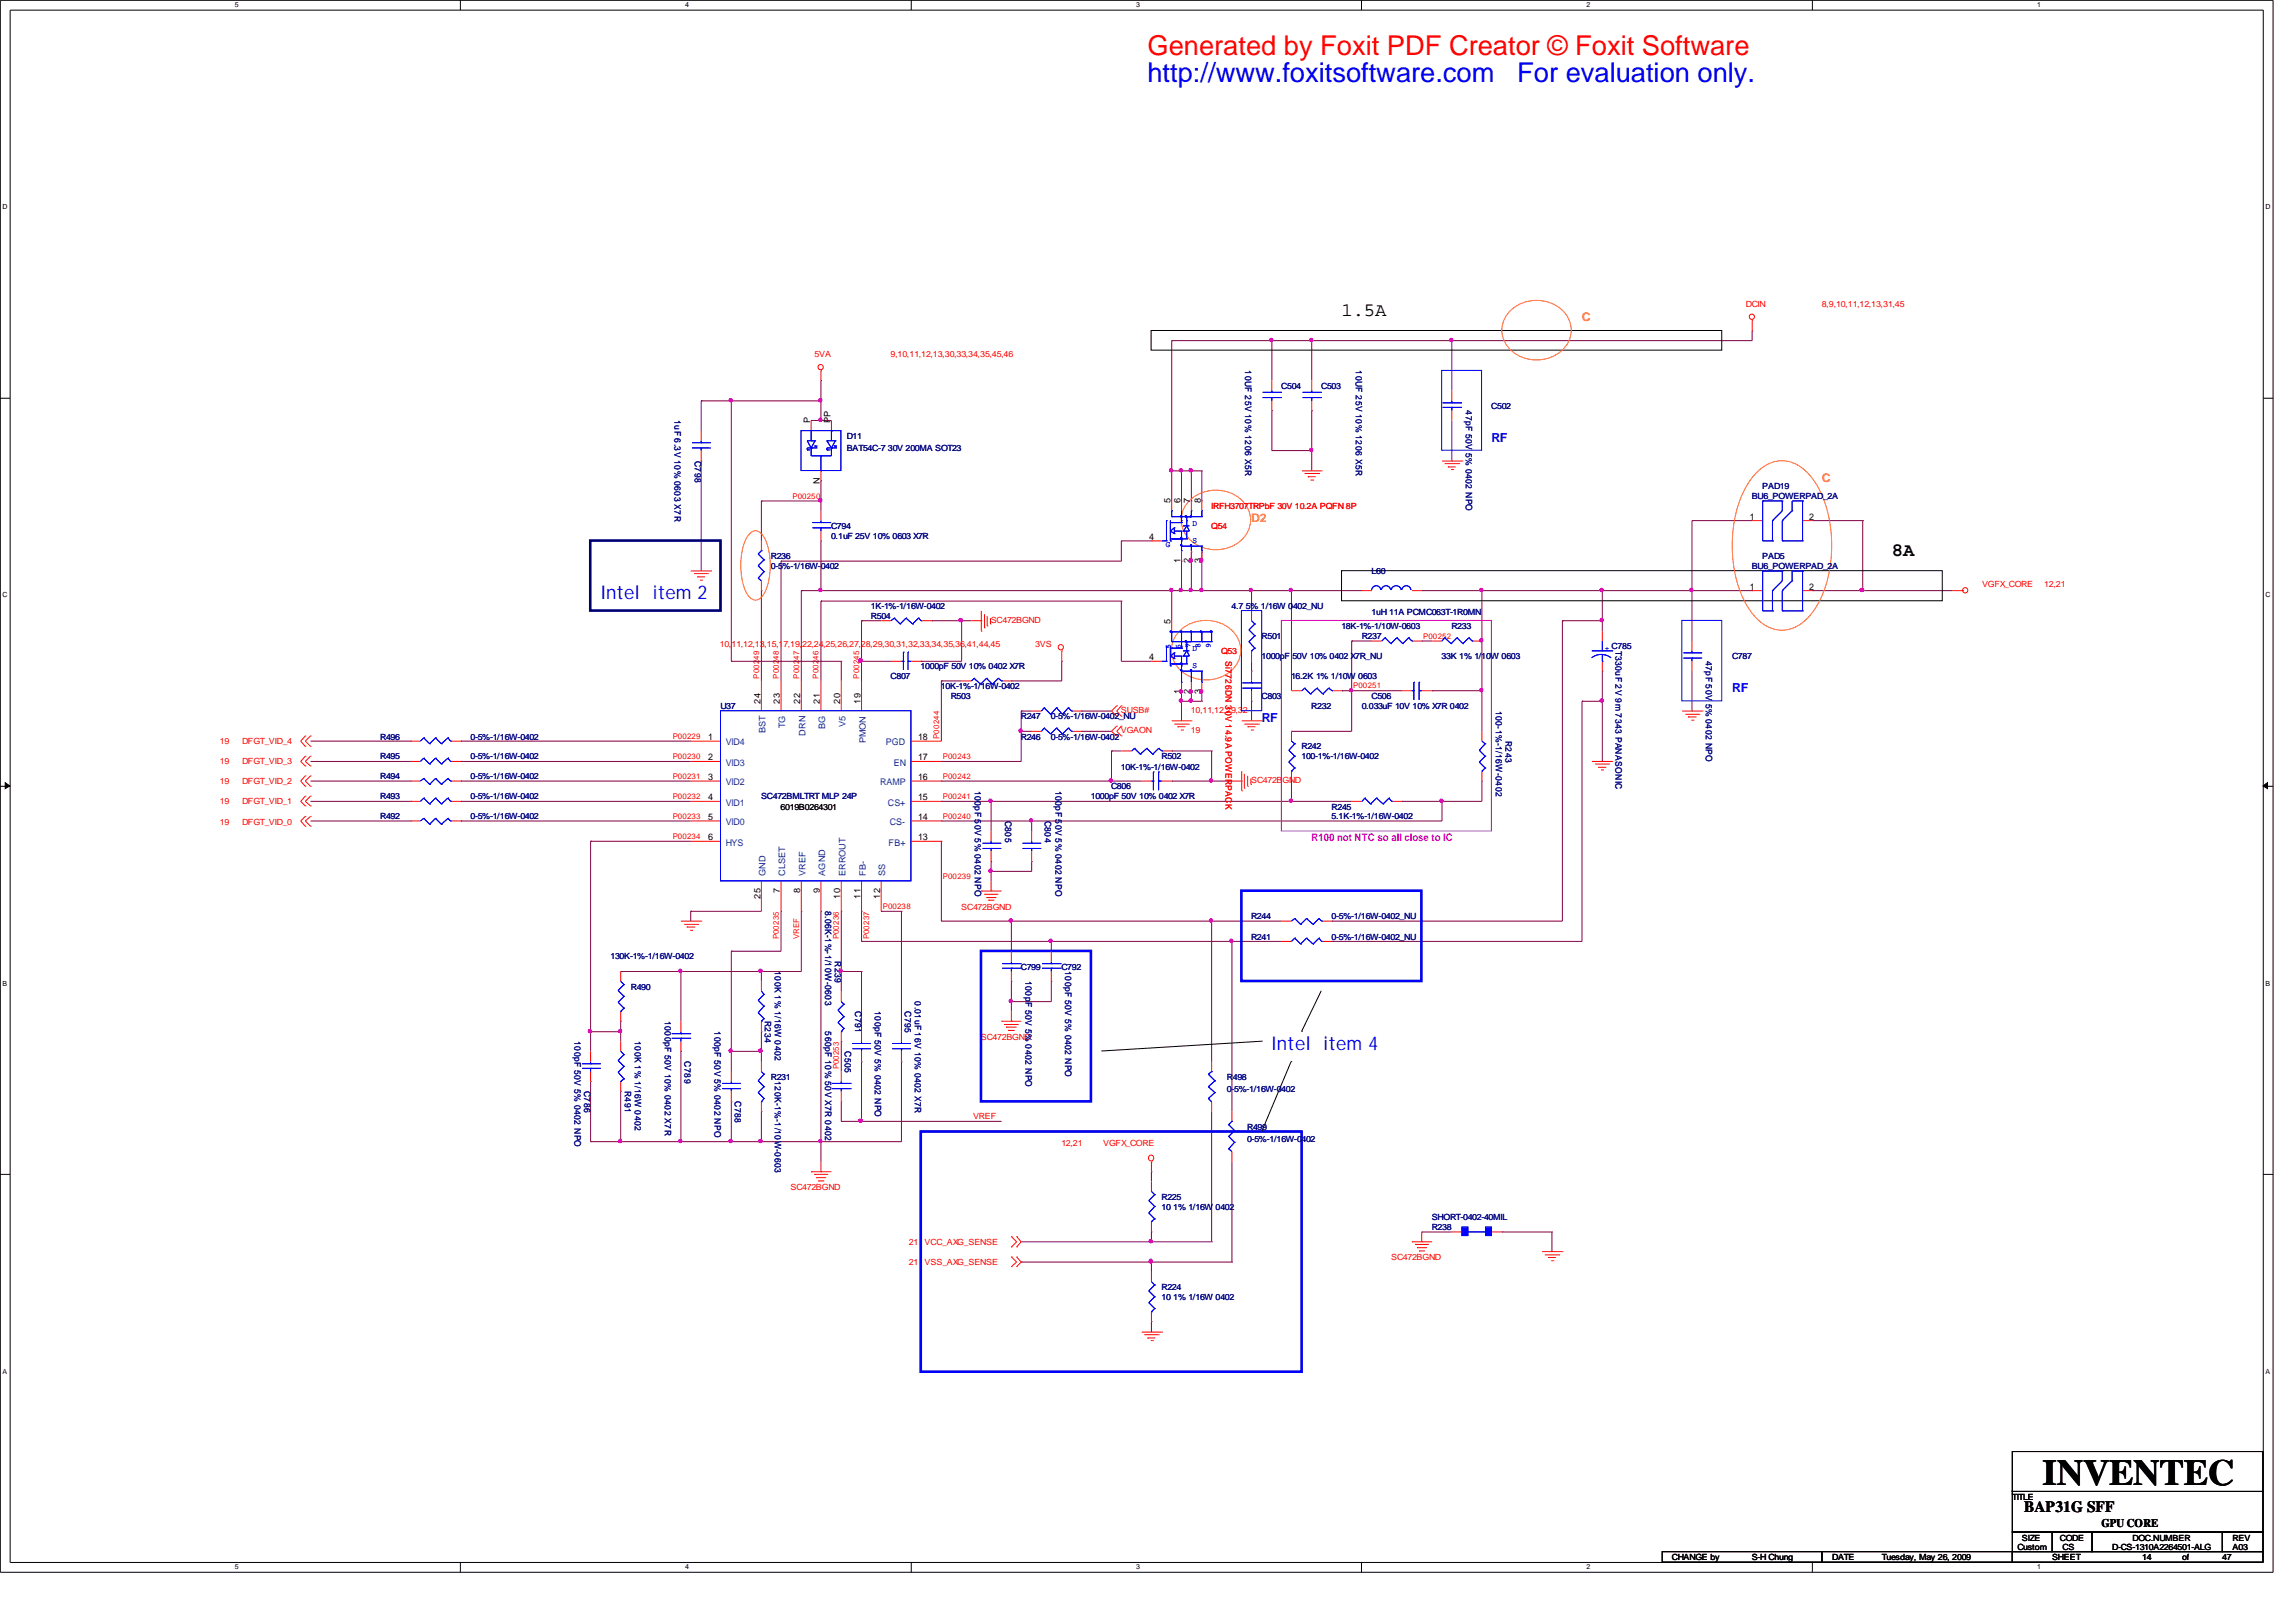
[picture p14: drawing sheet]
<svg xmlns="http://www.w3.org/2000/svg" width="297mm" height="210mm" viewBox="0 0 297 210" stroke-linecap="round" stroke-linejoin="round" font-family="sans-serif">
<defs><g id="words">
<text font-size="4.7" x="264.2" y="192.1">INVENTEC</text>
<text font-size="3.5" fill="#f00" x="148.5" y="7.1">Generated by Foxit PDF Creator © Foxit Software</text>
<g font-size="3.5" fill="#00f">
<text x="148.5" y="10.6">http://www.foxitsoftware.com</text>
<text x="196.3" y="10.6">For evaluation only.</text>
</g>
<g font-size="2.5">
<text x="173.6" y="40.9">1.5A</text>
<text x="244.8" y="72">8A</text>
</g>
<g font-size="2.5" fill="#00f">
<text x="77.7" y="77.6">Intel item 2</text>
<text x="164.5" y="135.9">Intel item 4</text>
</g>
<text font-size="2" x="261.9" y="195.6">BAP31G SFF</text>
<g font-size="1.6" fill="#00f">
<text x="193" y="57.2">RF</text>
<text x="224.1" y="89.6">RF</text>
<text x="163.2" y="93.5">RF</text>
</g>
<g font-size="1.5" fill="#ff8000">
<text x="204.6" y="41.6">C</text>
<text x="235.7" y="62.3">C</text>
<text x="161.9" y="67.5">D2</text>
</g>
<text font-size="1.5" x="271.9" y="197.6">GPU CORE</text>
<text font-size="1.4" fill="#f0f" x="169.7" y="108.8">R100 not NTC so all close to IC</text>
<g font-size="1.2" fill="#000080">
<text x="161.1" y="47.9" transform="rotate(90 161.1 47.9)">10UF 25V 10% 1206 X5R</text>
<text x="175.4" y="47.9" transform="rotate(90 175.4 47.9)">10UF 25V 10% 1206 X5R</text>
<text x="189.6" y="53.1" transform="rotate(90 189.6 53.1)">47pF 50V 5% 0402 NPO</text>
<text x="87.3" y="54.4" transform="rotate(90 87.3 54.4)">1uF 6.3V 10% 0603 X7R</text>
<text x="89.9" y="59.6" transform="rotate(90 89.9 59.6)">C798</text>
<text x="209" y="84.2" transform="rotate(90 209 84.2)">T330uF 2V 9m 7343 PANASONIC</text>
<text x="220.7" y="85.5" transform="rotate(90 220.7 85.5)">47pF 50V 5% 0402 NPO</text>
<text x="193.5" y="91.9" transform="rotate(90 193.5 91.9)">100-1%-1/16W-0402</text>
<text x="194.8" y="95.8" transform="rotate(90 194.8 95.8)">R243</text>
<text x="126.1" y="102.3" transform="rotate(90 126.1 102.3)">100pF 50V 5% 0402 NPO</text>
<text x="130" y="106.2" transform="rotate(90 130 106.2)">C805</text>
<text x="135.2" y="106.2" transform="rotate(90 135.2 106.2)">C804</text>
<text x="136.6" y="102.3" transform="rotate(90 136.6 102.3)">100pF 50V 5% 0402 NPO</text>
<text x="106.8" y="117.9" transform="rotate(90 106.8 117.9)">8.06K-1%-1/10W-0603</text>
<text x="100.2" y="125.6" transform="rotate(90 100.2 125.6)">100K 1% 1/16W 0402</text>
<text x="108" y="124.4" transform="rotate(90 108 124.4)">R239</text>
<text x="137.8" y="125.6" transform="rotate(90 137.8 125.6)">100pF 50V 5% 0402 NPO</text>
<text x="110.6" y="130.8" transform="rotate(90 110.6 130.8)">C791</text>
<text x="113.2" y="130.8" transform="rotate(90 113.2 130.8)">100pF 50V 5% 0402 NPO</text>
<text x="117.1" y="130.8" transform="rotate(90 117.1 130.8)">C795</text>
<text x="118.4" y="129.5" transform="rotate(90 118.4 129.5)">0.01uF 16V 10% 0402 X7R</text>
<text x="132.7" y="126.9" transform="rotate(90 132.7 126.9)">100pF 50V 5% 0402 NPO</text>
<text x="74.3" y="134.7" transform="rotate(90 74.3 134.7)">100pF 50V 5% 0402 NPO</text>
<text x="82.1" y="134.7" transform="rotate(90 82.1 134.7)">100K 1% 1/16W 0402</text>
<text x="86" y="132.1" transform="rotate(90 86 132.1)">1000pF 50V 10% 0402 X7R</text>
<text x="88.6" y="137.3" transform="rotate(90 88.6 137.3)">C789</text>
<text x="92.4" y="133.4" transform="rotate(90 92.4 133.4)">100pF 50V 5% 0402 NPO</text>
<text x="99" y="132.1" transform="rotate(90 99 132.1)">R234</text>
<text x="106.8" y="133.4" transform="rotate(90 106.8 133.4)">560pF 10% 50V X7R 0402</text>
<text x="109.3" y="136" transform="rotate(90 109.3 136)">C505</text>
<text x="75.6" y="141.1" transform="rotate(90 75.6 141.1)">C786</text>
<text x="80.8" y="141.1" transform="rotate(90 80.8 141.1)">R491</text>
<text x="95.1" y="142.5" transform="rotate(90 95.1 142.5)">C788</text>
<text x="100.2" y="139.9" transform="rotate(90 100.2 139.9)">120K-1%-1/10W-0603</text>
</g>
<g font-size="1.2">
<text x="104.8" y="54.8" transform="rotate(-90 104.8 54.8)">P</text>
<text x="107.4" y="54.8" transform="rotate(-90 107.4 54.8)">PP</text>
<text x="106.1" y="62.7" transform="rotate(-90 106.1 62.7)">N</text>
<text x="151.5" y="65.1" transform="rotate(-90 151.5 65.1)">5</text>
<text x="152.7" y="65.1" transform="rotate(-90 152.7 65.1)">6</text>
<text x="154" y="65.1" transform="rotate(-90 154 65.1)">7</text>
<text x="155.3" y="65.1" transform="rotate(-90 155.3 65.1)">8</text>
<text x="148.7" y="69.9">4</text>
<text x="226.4" y="67.2">1</text>
<text x="234.1" y="67.2">2</text>
<text x="152.7" y="72.8" transform="rotate(-90 152.7 72.8)">1</text>
<text x="154" y="72.8" transform="rotate(-90 154 72.8)">2</text>
<text x="155.3" y="72.8" transform="rotate(-90 155.3 72.8)">3</text>
<text x="226.4" y="76.3">1</text>
<text x="234.1" y="76.3">2</text>
<text x="151.5" y="80.7" transform="rotate(-90 151.5 80.7)">5</text>
<text x="148.7" y="85.4">4</text>
<text x="152.7" y="89.8" transform="rotate(-90 152.7 89.8)">1</text>
<text x="154" y="89.8" transform="rotate(-90 154 89.8)">2</text>
<text x="155.3" y="89.8" transform="rotate(-90 155.3 89.8)">3</text>
<text x="91.6" y="95.8">1</text>
<text x="98.4" y="91" transform="rotate(-90 98.4 91)">24</text>
<text x="100.9" y="91" transform="rotate(-90 100.9 91)">23</text>
<text x="103.5" y="91" transform="rotate(-90 103.5 91)">22</text>
<text x="106.1" y="91" transform="rotate(-90 106.1 91)">21</text>
<text x="108.7" y="91" transform="rotate(-90 108.7 91)">20</text>
<text x="111.3" y="91" transform="rotate(-90 111.3 91)">19</text>
<text x="118.8" y="95.8">18</text>
<text x="91.6" y="100.9">3</text>
<text x="91.6" y="98.4">2</text>
<text x="118.8" y="98.4">17</text>
<text x="118.8" y="100.9">16</text>
<text x="91.6" y="103.5">4</text>
<text x="91.6" y="106.1">5</text>
<text x="118.8" y="103.5">15</text>
<text x="118.8" y="106.1">14</text>
<text x="91.6" y="108.7">6</text>
<text x="118.8" y="108.7">13</text>
<text x="98.4" y="116.2" transform="rotate(-90 98.4 116.2)">25</text>
<text x="100.9" y="115.6" transform="rotate(-90 100.9 115.6)">7</text>
<text x="103.5" y="115.6" transform="rotate(-90 103.5 115.6)">8</text>
<text x="106.1" y="115.6" transform="rotate(-90 106.1 115.6)">9</text>
<text x="108.7" y="116.2" transform="rotate(-90 108.7 116.2)">10</text>
<text x="111.3" y="116.2" transform="rotate(-90 111.3 116.2)">11</text>
<text x="113.9" y="116.2" transform="rotate(-90 113.9 116.2)">12</text>
</g>
<text font-size="1.2" fill="#f00" x="158.6" y="85.5" transform="rotate(90 158.6 85.5)">Si7726DN 30V 14.9A POWERPACK</text>
<g font-size="1.2" fill="#004080">
<text x="99.1" y="94.8" transform="rotate(-90 99.1 94.8)">BST</text>
<text x="101.6" y="94.2" transform="rotate(-90 101.6 94.2)">TG</text>
<text x="104.2" y="95.2" transform="rotate(-90 104.2 95.2)">DRN</text>
<text x="106.8" y="94.3" transform="rotate(-90 106.8 94.3)">BG</text>
<text x="109.4" y="94.1" transform="rotate(-90 109.4 94.1)">V5</text>
<text x="93.9" y="96.4">VID4</text>
<text x="93.9" y="101.6">VID2</text>
<text x="93.9" y="99.1">VID3</text>
<text x="112" y="96.1" transform="rotate(-90 112 96.1)">PMON</text>
<text x="113.9" y="101.6">RAMP</text>
<text x="114.6" y="96.4">PGD</text>
<text x="115.6" y="99.1">EN</text>
<text x="93.9" y="104.2">VID1</text>
<text x="93.9" y="106.8">VID0</text>
<text x="114.9" y="104.2">CS+</text>
<text x="115.1" y="106.8">CS-</text>
<text x="93.9" y="109.4">HYS</text>
<text x="99.1" y="113.3" transform="rotate(-90 99.1 113.3)">GND</text>
<text x="101.6" y="113.3" transform="rotate(-90 101.6 113.3)">CLSET</text>
<text x="104.2" y="113.3" transform="rotate(-90 104.2 113.3)">VREF</text>
<text x="106.8" y="113.3" transform="rotate(-90 106.8 113.3)">AGND</text>
<text x="109.4" y="113.3" transform="rotate(-90 109.4 113.3)">ERROUT</text>
<text x="112" y="113.3" transform="rotate(-90 112 113.3)">FB-</text>
<text x="114.5" y="113.3" transform="rotate(-90 114.5 113.3)">SS</text>
<text x="115" y="109.4">FB+</text>
</g>
<g font-size="1.1" fill="#f00">
<text x="225.9" y="39.7">DCIN</text>
<text x="235.7" y="39.7">8,9,10,11,12,13,31,45</text>
<text x="105.4" y="46.1">5VA</text>
<text x="115.2" y="46.1">9,10,11,12,13,30,33,34,35,45,46</text>
<text x="156.7" y="65.9">IRFH3707TRPbF 30V 10.2A PQFN 8P</text>
<text x="156.7" y="68.4">Q54</text>
<text x="256.4" y="75.9">VGFX_CORE</text>
<text x="264.5" y="75.9">12,21</text>
<text x="93.1" y="83.7">10,11,12,13,15,17,19,22,24,25,26,27,28,29,30,31,32,33,34,35,36,41,44,45</text>
<text x="128.2" y="80.6">SC472BGND</text>
<text x="133.9" y="83.7">3VS</text>
<text x="158" y="84.7">Q53</text>
<text x="145" y="92.3">SUSB#</text>
<text x="145" y="94.8">VGAON</text>
<text x="154.1" y="92.3">10,11,12,29,32</text>
<text x="154.1" y="94.8">19</text>
<text x="28.4" y="98.9">19</text>
<text x="28.4" y="101.4">19</text>
<text x="28.4" y="96.3">19</text>
<text x="31.3" y="98.9">DFGT_VID_3</text>
<text x="31.3" y="101.4">DFGT_VID_2</text>
<text x="31.3" y="96.3">DFGT_VID_4</text>
<text x="161.9" y="101.3">SC472BGND</text>
<text x="28.4" y="104.1">19</text>
<text x="28.4" y="106.7">19</text>
<text x="31.3" y="104.1">DFGT_VID_1</text>
<text x="31.3" y="106.7">DFGT_VID_0</text>
<text x="124.4" y="117.7">SC472BGND</text>
<text x="126.9" y="134.5">SC472BGND</text>
<text x="125.9" y="144.8">VREF</text>
<text x="137.3" y="148.3">12,21</text>
<text x="142.7" y="148.3">VGFX_CORE</text>
<text x="102.3" y="153.9">SC472BGND</text>
<text x="117.6" y="161">21</text>
<text x="119.6" y="161">VCC_AXG_SENSE</text>
<text x="117.6" y="163.7">21</text>
<text x="119.6" y="163.7">VSS_AXG_SENSE</text>
<text x="180" y="163">SC472BGND</text>
</g>
<g font-size="1.1" fill="#000080">
<text x="165.8" y="50.3">C504</text>
<text x="170.9" y="50.3">C503</text>
<text x="192.9" y="52.9">C502</text>
<text x="109.5" y="56.8">D11</text>
<text x="109.5" y="58.3">BAT54C-7 30V 200MA SOT23</text>
<text x="226.6" y="64.5">BU6_POWERPAD_2A</text>
<text x="228" y="63.2">PAD19</text>
<text x="107.5" y="68.4">C794</text>
<text x="107.5" y="69.8">0.1uF 25V 10% 0603 X7R</text>
<text x="99.7" y="72.3">R236</text>
<text x="99.7" y="73.7">0-5%-1/16W-0402</text>
<text x="177.4" y="74.3">L60</text>
<text x="226.6" y="73.7">BU6_POWERPAD_2A</text>
<text x="228" y="72.3">PAD5</text>
<text x="112.7" y="80.1">R504</text>
<text x="112.7" y="78.8">1K-1%-1/16W-0402</text>
<text x="159.3" y="78.8">4.7 5% 1/16W 0402_NU</text>
<text x="163.2" y="82.7">R501</text>
<text x="173.5" y="81.4">18K-1%-1/10W-0603</text>
<text x="176.2" y="82.7">R237</text>
<text x="177.4" y="79.6">1uH 11A PCMC063T-1R0MN</text>
<text x="187.8" y="81.4">R233</text>
<text x="115.2" y="87.9">C807</text>
<text x="119.1" y="86.6">1000pF 50V 10% 0402 X7R</text>
<text x="121.7" y="89.2">10K-1%-1/16W-0402</text>
<text x="163.2" y="85.3">1000pF 50V 10% 0402 X7R_NU</text>
<text x="167" y="87.9">16.2K 1% 1/10W 0603</text>
<text x="186.5" y="85.3">33K 1% 1/10W 0603</text>
<text x="224.1" y="85.3">C787</text>
<text x="49.2" y="95.7">R496</text>
<text x="60.9" y="95.7">0-5%-1/16W-0402</text>
<text x="93.2" y="91.8">U37</text>
<text x="123" y="90.4">R503</text>
<text x="132.1" y="95.7">R246</text>
<text x="132.1" y="93">R247</text>
<text x="136" y="95.7">0-5%-1/16W-0402</text>
<text x="136" y="93">0-5%-1/16W-0402_NU</text>
<text x="163.2" y="90.4">C803</text>
<text x="169.7" y="91.8">R232</text>
<text x="176.2" y="91.8">0.033uF 10V 10% X7R 0402</text>
<text x="177.4" y="90.4">C506</text>
<text x="49.2" y="98.2">R495</text>
<text x="49.2" y="100.8">R494</text>
<text x="60.9" y="98.2">0-5%-1/16W-0402</text>
<text x="60.9" y="100.8">0-5%-1/16W-0402</text>
<text x="145" y="99.6">10K-1%-1/16W-0402</text>
<text x="150.3" y="98.2">R502</text>
<text x="168.4" y="96.9">R242</text>
<text x="168.4" y="98.2">100-1%-1/16W-0402</text>
<text x="49.2" y="106">R492</text>
<text x="49.2" y="103.4">R493</text>
<text x="60.9" y="106">0-5%-1/16W-0402</text>
<text x="60.9" y="103.4">0-5%-1/16W-0402</text>
<text x="98.5" y="103.4">SC472BMLTRT MLP 24P</text>
<text x="141.1" y="103.4">1000pF 50V 10% 0402 X7R</text>
<text x="143.8" y="102.1">C806</text>
<text x="172.3" y="104.7">R245</text>
<text x="172.3" y="106">5.1K-1%-1/16W-0402</text>
<text x="161.9" y="119">R244</text>
<text x="172.3" y="119">0-5%-1/16W-0402_NU</text>
<text x="79" y="124.1">130K-1%-1/16W-0402</text>
<text x="132.1" y="125.5">C799</text>
<text x="137.3" y="125.5">C792</text>
<text x="161.9" y="121.6">R241</text>
<text x="172.3" y="121.6">0-5%-1/16W-0402_NU</text>
<text x="81.6" y="128">R490</text>
<text x="99.7" y="139.7">R231</text>
<text x="158.7" y="139.7">R498</text>
<text x="158.7" y="141.2">0-5%-1/16W-0402</text>
<text x="161.4" y="146.1">R499</text>
<text x="161.4" y="147.7">0-5%-1/16W-0402</text>
<text x="150.3" y="155.2">R225</text>
<text x="150.3" y="156.5">10 1% 1/16W 0402</text>
<text x="185.2" y="159.1">R238</text>
<text x="185.2" y="157.8">SHORT-0402-40MIL</text>
<text x="150.3" y="166.9">R224</text>
<text x="150.3" y="168.1">10 1% 1/16W 0402</text>
</g>
<g font-size="1.1" fill="#00f">
<text x="150.8" y="70.8">G</text>
<text x="154.3" y="70.2">S</text>
<text x="154.3" y="68">D</text>
<text x="154.3" y="86.4">S</text>
<text x="154.3" y="84.2">D</text>
<text x="207.6" y="84.2">+ C785</text>
</g>
<g font-size="1.1">
<text x="101" y="104.7">6019B0264301</text>
<text x="260.3" y="194.1">TITLE</text>
<text x="216.3" y="201.8">CHANGE by</text>
<text x="226.6" y="201.8">S-H Chung</text>
<text x="237" y="201.8">DATE</text>
<text x="243.5" y="201.8">Tuesday, May 26, 2009</text>
<text x="261" y="200.6">Custom</text>
<text x="261.6" y="199.3">SIZE</text>
<text x="265.5" y="201.8">SHEET</text>
<text x="266.5" y="199.3">CODE</text>
<text x="266.8" y="200.6">CS</text>
<text x="273.3" y="200.6">D-CS-1310A2264501-ALG</text>
<text x="275.9" y="199.3">DOC.NUMBER</text>
<text x="277.2" y="201.8">14</text>
<text x="282.3" y="201.8">of</text>
<text x="287.5" y="201.8">47</text>
<text x="288.9" y="200.6">A03</text>
<text x="288.9" y="199.3">REV</text>
</g>
<g font-size="1" fill="#f00">
<text x="102.5" y="64.5">P00250</text>
<text x="184.1" y="82.6">P00252</text>
<text x="98.2" y="87.8" transform="rotate(-90 98.2 87.8)">P00249</text>
<text x="100.8" y="87.8" transform="rotate(-90 100.8 87.8)">P00248</text>
<text x="103.4" y="87.8" transform="rotate(-90 103.4 87.8)">P00247</text>
<text x="105.9" y="87.8" transform="rotate(-90 105.9 87.8)">P00246</text>
<text x="111.2" y="87.8" transform="rotate(-90 111.2 87.8)">P00245</text>
<text x="175.1" y="89.1">P00251</text>
<text x="87" y="95.6">P00229</text>
<text x="121.5" y="95.6" transform="rotate(-90 121.5 95.6)">P00244</text>
<text x="87" y="98.2">P00230</text>
<text x="87" y="100.8">P00231</text>
<text x="122" y="98.2">P00243</text>
<text x="122" y="100.8">P00242</text>
<text x="87" y="103.4">P00232</text>
<text x="87" y="105.9">P00233</text>
<text x="122" y="105.9">P00240</text>
<text x="122" y="103.4">P00241</text>
<text x="87" y="108.5">P00234</text>
<text x="122" y="113.7">P00239</text>
<text x="114.2" y="117.6">P00238</text>
<text x="100.8" y="121.5" transform="rotate(-90 100.8 121.5)">P00235</text>
<text x="103.4" y="121.5" transform="rotate(-90 103.4 121.5)">VREF</text>
<text x="108.5" y="121.5" transform="rotate(-90 108.5 121.5)">P00236</text>
<text x="112.4" y="121.5" transform="rotate(-90 112.4 121.5)">P00237</text>
<text x="108.5" y="138.3" transform="rotate(-90 108.5 138.3)">P00253</text>
</g>
<g font-size="1" fill="#00f">
<text x="151.5" y="83.9" transform="rotate(-90 151.5 83.9)">5</text>
<text x="152.8" y="83.9" transform="rotate(-90 152.8 83.9)">6</text>
<text x="154" y="83.8" transform="rotate(-90 154 83.8)">7</text>
<text x="155.3" y="83.8" transform="rotate(-90 155.3 83.8)">8</text>
<text x="156.7" y="83.8" transform="rotate(-90 156.7 83.8)">9</text>
</g>
<g font-size=".9">
<text x="30.4" y=".9">5</text>
<text x="88.6" y=".9">4</text>
<text x="147" y=".9">3</text>
<text x="205.2" y=".9">2</text>
<text x="263.6" y=".9">1</text>
<text x=".3" y="27.1">D</text>
<text x="293.1" y="27.1">D</text>
<text x=".3" y="77.3">C</text>
<text x="293.1" y="77.3">C</text>
<text x=".3" y="127.5">B</text>
<text x="293.1" y="127.5">B</text>
<text x=".3" y="177.7">A</text>
<text x="293.1" y="177.7">A</text>
<text x="30.4" y="203">5</text>
<text x="88.6" y="203">4</text>
<text x="147" y="203">3</text>
<text x="205.2" y="203">2</text>
<text x="263.6" y="203">1</text>
</g>
</g></defs>
<path d="M0 0h294.1v203.4h-294.1zM1.3 1.3h291.5v200.8h-291.5z" fill="none" stroke="#000" stroke-width=".13"/>
<g fill="#fff">
<path d="M30.4 .2h.4v1h-.4z"/>
<path d="M30.4 202.3h.4v1h-.4z"/>
</g>
<path d="M59.6 0v1.3M59.6 202.1v1.3" fill="none" stroke="#000" stroke-width=".13"/>
<g fill="#fff">
<path d="M88.6 .2h.5v1h-.5z"/>
<path d="M88.6 202.3h.5v1h-.5z"/>
</g>
<path d="M117.9 0v1.3M117.9 202.1v1.3" fill="none" stroke="#000" stroke-width=".13"/>
<g fill="#fff">
<path d="M147 .2h.4v1h-.4z"/>
<path d="M147 202.3h.4v1h-.4z"/>
</g>
<path d="M176.1 0v1.3M176.1 202.1v1.3" fill="none" stroke="#000" stroke-width=".13"/>
<g fill="#fff">
<path d="M205.2 .2h.5v1h-.5z"/>
<path d="M205.2 202.3h.5v1h-.5z"/>
</g>
<path d="M234.5 0v1.3M234.5 202.1v1.3" fill="none" stroke="#000" stroke-width=".13"/>
<g fill="#fff">
<path d="M263.6 .2h.4v1h-.4z"/>
<path d="M263.6 202.3h.4v1h-.4z"/>
<path d="M.3 26.3h.6v1h-.6z"/>
<path d="M293.1 26.3h.6v1h-.6z"/>
<path d="M.3 76.5h.6v1.1h-.6z"/>
<path d="M293.1 76.5h.6v1.1h-.6z"/>
</g>
<path d="M0 51.5h1.3M292.8 51.5h1.3" fill="none" stroke="#000" stroke-width=".13"/>
<g fill="#fff">
<path d="M.3 126.7h.5v1.1h-.5z"/>
<path d="M293.1 126.7h.5v1.1h-.5z"/>
</g>
<path d="M0 101.7h1.3M292.8 101.7h1.3" fill="none" stroke="#000" stroke-width=".13"/>
<path d="M.7 101.3l.6 .4-.6 .3zM292.8 101.7l.6-.4v.7z" fill="#000" stroke="#000" stroke-width=".13"/>
<g fill="#fff">
<path d="M.3 177h.6v1h-.6z"/>
<path d="M293.1 177h.6v1h-.6z"/>
</g>
<g fill="none" stroke="#000" stroke-width=".13">
<path d="M148.9 42.8h73.9v2.5h-73.9zM173.6 73.8h77.7v3.9h-77.7zM163.2 134.7h.1M163.2 134.7l-20.7 1.3M167 137.3h.1M167 137.3l-3.8 9.1M168.4 133.4h.1M170.9 128.2l-2.5 5.2M0 151.9h1.3M292.8 151.9h1.3M260.3 187.8h32.5v5.2h-32.5zM260.3 198.2h5.2v2.5h-5.2z"/>
<path d="M260.3 193h32.5v5.2h-32.5zM265.5 198.2h5.2v2.5h-5.2zM270.7 198.2h16.8v2.5h-16.8zM287.5 198.2h5.3v2.5h-5.3zM215.1 200.7h20.6v1.4h-20.6zM235.7 200.7h24.6v1.4h-24.6zM260.3 200.7h32.5v1.4h-32.5z"/>
</g>
<g fill="none" stroke="#800040" stroke-width=".13">
<path d="M90.7 51.9h.1M90.7 59.6h.1M90.7 51.9h15.5M90.7 51.9v3.9M90.7 59.6v14.3M94.6 51.9h.1M94.6 51.9v33.7M104.9 54.4h.1M104.9 54.4h2.7M106.2 49.2h.1M106.2 51.9h.1M106.2 54.4h.1"/>
<path d="M106.2 49.2v5.2M151.6 44.1h.1M151.6 44.1v20.7M164.5 53.1h.1M164.5 44.1h.1M164.5 58.3h.1M164.5 44.1v5.1M164.5 53.1v5.2M164.5 58.3h5.2M169.7 44.1h.1M169.7 53.1h.1M169.7 58.3h.1"/>
<path d="M169.7 44.1v5.1M169.7 53.1v7.8M187.8 44.1h.1M187.8 59.6h.1M187.8 44.1v6.4M187.8 54.4v5.2M226.7 42.8h.1M226.7 42.8v1.3h-75.1M98.5 76.4h.1M98.5 64.8h.1M98.5 64.8v5.2M98.5 76.4v11.7"/>
<path d="M98.5 64.8h7.7M101 72.6h.1M101 72.6v15.5M103.7 76.4h.1M103.7 76.4h72.5M103.7 76.4v11.7M106.2 62.2h.1M106.2 76.4h.1M106.2 70h.1M106.2 77.8h.1M106.2 64.8h.1M106.2 62.2v3.9"/>
<path d="M106.2 70v6.4M106.2 77.8v10.3M106.2 77.8h38.9M145.1 70h.1M145.1 77.8h.1M145.1 70v2.6h-44.1M145.1 77.8v7.8h3.9M145.1 70h3.9M149 70h.1M151.6 60.9h.1M151.6 76.4h.1M151.6 76.4v3.9"/>
<path d="M151.6 60.9h3.9M152.9 72.6h.1M152.9 76.4h.1M152.9 60.9h.1M152.9 60.9v3.9M152.9 72.6v3.8M154.1 72.6h.1M154.1 71.4h.1M154.1 60.9h.1M154.1 64.8h.1M154.1 60.9v3.9M154.1 71.4v5"/>
<path d="M155.5 76.4h.1M155.5 72.6h.1M155.5 71.4h.1M155.5 60.9h.1M155.5 64.8h.1M155.5 60.9v3.9M155.5 71.4v5M161.9 76.4h.1M161.9 76.4v2.6M167.1 76.4h.1M167.1 76.4v13M183.9 76.4h.1"/>
<path d="M183.9 76.4h42.8M191.7 76.4h.1M191.7 76.4v18.2M207.3 76.4h.1M207.3 76.4v5.3M218.9 76.4h.1M218.9 67.4h.1M218.9 67.4v15.5M218.9 67.4h7.8M226.7 76.4h.1M234.5 76.4h.1M234.5 76.4h18.1"/>
<path d="M234.5 67.4h6.5M241 76.4h.1M241 67.4h.1M241 67.4v9M40.2 95.9h12.9M40.2 98.5h12.9M53.1 95.9h.1M53.1 98.5h.1M59.6 95.9h.1M59.6 98.5h.1M59.6 95.9h29.8M59.6 98.5h29.8"/>
<path d="M94.6 85.6h.1M94.6 85.6h14.2M108.8 85.6h.1M108.8 85.6v2.5M111.5 85.6h.1M111.5 80.3h.1M111.5 80.3h2.5M111.5 80.3v7.8M111.5 85.6h3.8M119.2 85.6h.1M120.5 80.3h.1M120.5 80.3h5.2"/>
<path d="M121.8 88.1h.1M121.8 98.5h.1M121.8 88.1v7.8M121.8 88.1h2.6M124.4 80.3h.1M124.4 80.3v5.3h-5.2M130.9 88.1h.1M132.1 94.6h.1M132.1 92h.1M132.1 94.6h1.4M132.1 92v6.5h-10.3M132.1 92h1.4"/>
<path d="M137.4 85.6h.1M137.4 85.6v2.5h-6.5M139.9 94.6h.1M139.9 92h.1M139.9 94.6h3.9M139.9 92h3.9M143.8 97.2h.1M143.8 97.2v3.8M143.8 97.2h1.3M149 85.6h.1M151.6 97.2h.1M151.6 97.2h5.2"/>
<path d="M152.9 90.7h.1M152.9 89.5h.1M152.9 89.4v3.9M152.9 90.7h2.6M154.1 89.5h.1M154.1 90.7h.1M154.1 89.4v1.3M155.5 89.5h.1M155.5 90.7h.1M155.5 89.4v1.3M156.8 97.2h.1M156.8 97.2v3.8"/>
<path d="M161.9 86.8h.1M161.9 90.7h.1M161.9 85.6v1.2M161.9 90.7v2.6M167.1 94.6h.1M173.6 89.4h.1M173.6 89.4h7.8M174.9 82.9h.1M174.9 89.4h.1M174.9 82.9v11.7h-7.8M174.9 82.9h2.6M183.9 82.9h.1"/>
<path d="M183.9 82.9h1.4M185.3 89.4h.1M185.3 89.4h6.4M191.7 89.4h.1M191.7 82.9h.1M202.1 80.3h.1M202.1 80.3v38.9h-29.8M202.1 80.3h5.2M204.7 90.7h.1M204.7 90.7v31.1h-32.4M204.7 90.7h2.6M207.3 90.7h.1"/>
<path d="M207.3 86.8h.1M207.3 80.3h.1M207.3 86.8v11.7M218.9 92h.1M218.9 86.8v5.2M40.2 101h12.9M40.2 106.2h12.9M40.2 103.7h12.9M53.1 101h.1M53.1 103.7h.1M53.1 106.2h.1M59.6 101h.1"/>
<path d="M59.6 103.7h.1M59.6 106.2h.1M59.6 101h29.8M59.6 106.2h29.8M59.6 103.7h29.8M76.4 108.8h.1M76.4 108.8v27.2M76.4 108.8h13M89.4 117.9h.1M89.4 117.9h9.1M89.4 117.9v1.3M101 117.9h.1"/>
<path d="M101 117.9v5.2h-6.4M103.7 117.9h.1M103.7 117.9v7.8h-23.4M106.2 117.9h.1M106.2 117.9v32.4M108.8 117.9h.1M108.8 117.9v10.3M111.5 117.9h.1M111.5 117.9v3.9M114 117.9h.1M114 117.9h2.6M116.6 117.9h.1"/>
<path d="M116.6 117.9v15.6M121.8 119.2h.1M121.8 106.2h.1M121.8 108.8h.1M121.8 101h.1M121.8 103.7h.1M121.8 119.2h44M121.8 101h25.9M121.8 103.7h53.1M121.8 108.8v10.4M128.2 103.7h.1M128.2 112.7h.1"/>
<path d="M128.2 111.5h.1M128.2 103.7v3.9M128.2 111.5v2.5M130.9 119.2h.1M130.9 119.2v3.9M133.5 106.2h.1M133.5 111.5h.1M133.5 106.2v1.4M133.5 111.5v1.2h-5.3M143.8 101h.1M151.6 101h.1M151.6 101h7.8"/>
<path d="M156.8 119.2h.1M156.8 101h.1M156.8 119.2v18.2M167.1 101h.1M167.1 103.7h.1M167.1 101v2.7M172.3 119.2h.1M181.4 103.7h.1M186.6 103.7h.1M186.6 103.7v2.5h-64.8M191.7 101h.1M191.7 101v2.7h-10.3"/>
<path d="M76.4 133.5h.1M76.4 139.9h.1M76.4 139.9v7.8M76.4 133.5h3.9M80.3 125.7h.1M80.3 132.1h.1M80.3 133.5h.1M80.3 132.1v2.6M88.1 125.7h.1M88.1 136h.1M88.1 125.7v6.4M88.1 136v11.7"/>
<path d="M94.6 136h.1M94.6 123.1h.1M94.6 123.1v15.5M94.6 136h3.9M98.5 133.5h.1M98.5 125.7h.1M98.5 136h.1M98.5 125.7v1.3M98.5 133.5v3.9M108.8 125.7h.1M108.8 134.7h.1M108.8 125.7h2.7"/>
<path d="M108.8 134.7v3.9M111.5 121.8h.1M111.5 125.7h.1M111.5 137.4h.1M111.5 121.8h54.3M111.5 125.7v7.8M111.5 137.4v7.7M116.6 137.4h.1M116.6 137.4v10.3h-40.2M130.9 129.6h.1M130.9 127h.1M130.9 127v3.9"/>
<path d="M136 121.8h.1M136 127h.1M136 121.8v1.3M136 127v2.6h-5.1M159.4 121.8h.1M159.4 121.8v22M172.3 121.8h.1M76.4 147.7h.1M80.3 141.2h.1M80.3 147.7h.1M80.3 141.2v6.5M88.1 147.7h.1"/>
<path d="M94.6 142.5h.1M94.6 147.7h.1M94.6 142.5v5.2M98.5 147.7h.1M98.5 143.8h.1M98.5 143.8v3.9M106.2 147.7h.1M108.8 145.1h.1M108.8 142.5h.1M108.8 145.1h20.8M108.8 142.5v2.6M111.5 145.1h.1"/>
<path d="M149 151.6h.1M149 159.4h.1M149 151.6v1.3M149 159.4v1.3M156.8 143.8v16.9M159.4 150.3v13M183.9 159.4h.1M183.9 159.4h3.9M194.4 159.4h.1M194.4 159.4h6.4M200.8 159.4h.1M200.8 159.4v2.5"/>
<path d="M132.1 163.3h.1M132.1 160.7h24.7M132.1 163.3h27.3M149 160.7h.1M149 163.3h.1M149 171h.1M149 163.3v1.2M149 171v1.3M156.8 160.7h.1M159.4 163.3h.1"/>
</g>
<g fill="#f0f" stroke="#f0f" stroke-width=".13">
<path d="M240.7 76.2h.4v.1v.2h-.4l-.1-.2z" fill-rule="evenodd"/>
<path d="M98.2 135.8h.4v.1v.2h-.4l-.1-.2z" fill-rule="evenodd"/>
<path d="M98.2 125.5h.4v.1v.2h-.4l-.1-.2z" fill-rule="evenodd"/>
<path d="M111.2 144.8h.3l.1 .2-.1 .1h-.3l-.1-.1z" fill-rule="evenodd"/>
<path d="M124.1 80.1h.4v.1v.2h-.4l-.1-.2z" fill-rule="evenodd"/>
<path d="M98.2 147.5h.4v.1v.2h-.4l-.1-.2z" fill-rule="evenodd"/>
<circle cx="148.9" cy="160.6" r=".21"/>
<circle cx="159.3" cy="121.7" r=".21"/>
<circle cx="155.4" cy="89.5" r=".21"/>
<circle cx="154.1" cy="89.5" r=".21"/>
<circle cx="152.8" cy="90.6" r=".21"/>
<circle cx="130.8" cy="129.5" r=".21"/>
<circle cx="152.8" cy="89.5" r=".21"/>
<circle cx="132" cy="94.5" r=".21"/>
<circle cx="164.5" cy="44" r=".21"/>
<circle cx="169.6" cy="58.2" r=".21"/>
<circle cx="156.7" cy="101" r=".21"/>
<circle cx="207.2" cy="90.6" r=".21"/>
<circle cx="148.9" cy="163.1" r=".24"/>
<circle cx="128.1" cy="103.6" r=".21"/>
<circle cx="88" cy="147.6" r=".21"/>
<circle cx="174.8" cy="89.3" r=".21"/>
<circle cx="94.5" cy="135.9" r=".21"/>
<circle cx="167" cy="76.3" r=".21"/>
<circle cx="151.5" cy="60.8" r=".21"/>
<circle cx="151.5" cy="76.3" r=".21"/>
<circle cx="106.1" cy="76.3" r=".21"/>
<circle cx="167" cy="103.6" r=".21"/>
<circle cx="154.1" cy="90.6" r=".21"/>
<circle cx="154.1" cy="76.3" r=".21"/>
<circle cx="154" cy="72.5" r=".24"/>
<circle cx="88" cy="125.6" r=".21"/>
<circle cx="152.8" cy="76.3" r=".21"/>
<circle cx="106.1" cy="54.3" r=".21"/>
<circle cx="106.1" cy="51.8" r=".21"/>
<circle cx="155.4" cy="72.5" r=".24"/>
<circle cx="111.3" cy="85.4" r=".25"/>
<circle cx="108.8" cy="125.6" r=".21"/>
<circle cx="76.3" cy="133.4" r=".21"/>
<circle cx="80.2" cy="133.4" r=".21"/>
<circle cx="106.1" cy="147.6" r=".21"/>
<circle cx="133.4" cy="106.1" r=".21"/>
<circle cx="80.2" cy="147.6" r=".21"/>
<circle cx="106.1" cy="64.7" r=".21"/>
<circle cx="186.5" cy="103.6" r=".21"/>
<circle cx="94.5" cy="51.8" r=".21"/>
<circle cx="191.6" cy="89.3" r=".21"/>
<circle cx="191.6" cy="82.8" r=".21"/>
<circle cx="143.7" cy="101" r=".21"/>
<circle cx="94.5" cy="147.6" r=".21"/>
<circle cx="128.1" cy="112.6" r=".21"/>
<circle cx="207.2" cy="80.2" r=".21"/>
<circle cx="135.9" cy="121.7" r=".21"/>
<circle cx="207.2" cy="76.3" r=".21"/>
<circle cx="218.8" cy="76.3" r=".21"/>
<circle cx="156.7" cy="119.1" r=".21"/>
<circle cx="130.8" cy="119.1" r=".21"/>
<circle cx="191.6" cy="76.3" r=".21"/>
<circle cx="187.7" cy="44" r=".21"/>
<circle cx="169.6" cy="44" r=".21"/>
<circle cx="161.8" cy="76.3" r=".21"/>
<circle cx="155.4" cy="76.3" r=".21"/>
<circle cx="152.8" cy="60.8" r=".21"/>
<circle cx="154.1" cy="60.8" r=".21"/>
</g>
<g fill="none" stroke="#f00" stroke-width=".13">
<path d="M106.2 48h.1M106.2 48v1.2M186.6 59.6h2.6M186.9 60h1.9M188.8 60h.1M189.2 59.6h.1M226.7 41.4h.1M226.7 41.4v1.4M89.4 73.9h2.6M89.8 74.2h1.8M90.2 74.6h.1M90.2 74.6h1"/>
<path d="M90.6 75.1h.2M90.8 75.1h.1M91.6 74.2h.1M92 73.9h.1M127 79v2.7M127.4 79.5v1.7M127.7 79.7v1.3M128.1 80v.7M168.4 60.9h2.6M168.8 61.3h1.8M169.2 61.7h.1M169.2 61.7h1"/>
<path d="M169.5 62.1h.4M169.9 62.1h.1M170.6 61.3h.1M171 60.9h.1M176.2 76.4h1.3M182.7 76.4h1.2M187.3 60.4h.1M187.3 60.4h1M187.7 60.7h.3M188 60.7h.1M252.6 76.4h1.4M254 76.4h.1"/>
<path d="M39.5 97.8h.1M39.5 99.1h.1M39.5 95.2h.1M39.5 96.6h.1M39.5 97.8l-.6 .7 .6 .6M39.5 95.2l-.6 .7 .6 .7M40.2 97.8h.1M40.2 99.1h.1M40.2 95.2h.1M40.2 96.6h.1M40.2 97.8l-.7 .7 .7 .6M40.2 95.2l-.7 .7 .7 .7"/>
<path d="M53.1 98.5h1.3M58.3 98.5h1.3M125.7 80.3h1.3M127 80.3h.1M127 81.7h.1M127.4 81.2h.1M127.7 81h.1M128.1 80.7h.1M137.4 84.2h.1M137.4 84.2v1.4M144.5 92.7h.1M144.5 91.3h.1"/>
<path d="M144.5 95.2h.1M144.5 93.9h.1M144.5 91.3l-.7 .7 .7 .7M144.5 93.9l-.7 .7 .7 .6M145.1 91.3h.1M145.1 92.7h.1M145.1 93.9h.1M145.1 95.2h.1M145.1 91.3l-.6 .7 .6 .7M145.1 93.9l-.6 .7 .6 .6M151.6 93.3h2.5M151.9 93.7h1.9"/>
<path d="M152.4 94h.1M152.4 94h1M152.8 94.4h.2M153 94.4h.1M153.8 93.7h.1M154.1 93.3h.1M160.7 93.3h2.6M160.7 99.8v2.5M161 93.7h1.9M161.4 94h.1M161.4 94h1M161.8 94.4h.3"/>
<path d="M162.1 94.4h.1M162.9 93.7h.1M163.3 93.3h.1M206 98.5h2.6M206.4 98.8h1.8M206.8 99.3h.1M206.8 99.3h1M207.1 99.6h.3M207.4 99.6h.1M208.2 98.8h.1M208.6 98.5h.1M217.6 92h2.7"/>
<path d="M218.1 92.4h1.7M218.4 92.8h.1M218.4 92.8h1.1M218.8 93.2h.3M219.1 93.2h.1M219.8 92.4h.1M220.3 92h.1M39.5 100.4h.1M39.5 101.7h.1M39.5 103h.1M39.5 104.3h.1M39.5 105.6h.1"/>
<path d="M39.5 106.9h.1M39.5 100.4l-.6 .6 .6 .7M39.5 103l-.6 .7 .6 .6M39.5 105.6l-.6 .6 .6 .7M40.2 100.4h.1M40.2 101.7h.1M40.2 103h.1M40.2 104.3h.1M40.2 105.6h.1M40.2 106.9h.1M40.2 100.4l-.7 .6 .7 .7M40.2 103l-.7 .7 .7 .6"/>
<path d="M40.2 105.6l-.7 .6 .7 .7M88.1 119.2h2.6M88.5 119.6h1.8M88.9 119.9h.1M88.9 119.9h1.1M90.3 119.6h.1M90.7 119.2h.1M127 115.3h.1M127 115.3h2.6M127.4 115.7h.1M127.4 115.7h1.8M127.6 116.1h.1"/>
<path d="M127.6 116.1h1.3M127.9 116.5h.1M127.9 116.5h.8M128.2 115.3h.1M128.2 114v1.3M159.4 101h1.3M160.7 101h.1M160.7 102.3h.1M161 102h.1M161 100.1v1.9M161.4 101.7h.1M161.4 100.4v1.3"/>
<path d="M161.8 101.5h.1M161.8 100.7v.8M89.3 120.4h.2M89.5 120.4h.1M129.6 132.1h.1M129.6 132.1h2.5M129.9 132.5h.1M129.9 132.5h1.9M130.2 132.9h.1M130.2 132.9h1.3M130.4 133.3h.1M130.4 133.3h.9"/>
<path d="M130.9 132.1h.1M130.9 130.9v1.2M104.9 151.6h.1M104.9 151.6h2.7M105.4 151.9h.1M105.4 151.9h1.7M105.6 152.4h.1M105.6 152.4h1.3M105.9 152.8h.1M105.9 152.8h.7M106.2 151.6h.1M106.2 150.3v1.3"/>
<path d="M130.9 160h.1M130.9 160l.6 .7-.6 .6M131.5 160h.1M131.5 160l.6 .7-.6 .6M149 150.3h.1M149 150.3v1.3M183.9 159.4v1.3M187.8 159.4h1.4M193 159.4h1.4M130.9 161.3h.1M130.9 163.9h.1M130.9 162.6h.1"/>
<path d="M130.9 162.6l.6 .7-.6 .6M131.5 161.3h.1M131.5 162.6h.1M131.5 163.9h.1M131.5 162.6l.6 .7-.6 .6M147.7 172.3h2.6M148 172.7h1.9M148.5 173.1h.1M148.5 173.1h1M148.9 173.4h.2M149.1 173.4h.1M149.9 172.7h.1"/>
<path d="M150.3 172.3h.1M182.7 160.7h.1M182.7 160.7h2.6M183.1 161h.1M183.1 161h1.8M183.3 161.4h.1M183.3 161.4h1.3M183.6 161.8h.1M183.6 161.8h.8M183.9 160.7h.1M199.5 161.9h2.6M199.9 162.3h1.8"/>
<path d="M200.3 162.7h.1M200.3 162.7h1M200.7 163.1h.3M201 163.1h.1M201.7 162.3h.1M202.1 161.9h.1"/>
<circle cx="106.2" cy="47.5" r=".34"/>
<circle cx="226.7" cy="41" r=".34"/>
<circle cx="254.3" cy="76.4" r=".34"/>
<circle cx="137.2" cy="83.7" r=".34"/>
<circle cx="148.9" cy="149.8" r=".36"/>
</g>
<path d="M76.4 69.9h16.8v9.1h-16.8z" fill="none" stroke="#000080" stroke-width=".34"/>
<path d="M160.6 115.2h23.3v11.7h-23.3zM126.9 123h14.2v19.5h-14.2zM119.1 146.4h49.3v31.1h-49.3z" fill="none" stroke="#00f" stroke-width=".34"/>
<path d="M195.4 40.2a4.8 4.8 0 0 1 7.6 1.2 3.7 3.7 0 0 1-2.6 4.9 4.6 4.6 0 0 1-6-2.9 3.5 3.5 0 0 1 1-3.2zM97 69a.96 .96 0 0 1 1.5 0 6.3 6.3 0 0 1 1.2 4.2 6.3 6.3 0 0 1-1.2 4.1 .96 .96 0 0 1-1.5 0 6.3 6.3 0 0 1-1.2-4.1 6.3 6.3 0 0 1 1.2-4.2zM153.9 64.8a4.8 4.8 0 0 1 7.6 1.1 3.7 3.7 0 0 1-2.6 5 4.6 4.6 0 0 1-6-2.9 3.5 3.5 0 0 1 1-3.2zM227.3 61.1a4.3 4.3 0 0 1 6.5 0 12.6 12.6 0 0 1 3.1 8 15.4 15.4 0 0 1-2.4 10.1 4.6 4.6 0 0 1-5.7 1.9 8.4 8.4 0 0 1-3.8-5 17.1 17.1 0 0 1 1-13.3l.6-.9zM152.6 81.6a4.8 4.8 0 0 1 7.6 1.2 3.7 3.7 0 0 1-2.6 4.9 4.6 4.6 0 0 1-6-2.9 3.5 3.5 0 0 1 1-3.2z" fill="none" stroke="#ff8000" stroke-width=".13"/>
<g fill="none" stroke="#00f" stroke-width=".13">
<path d="M186.5 47.9h5.2v10.4h-5.2zM160.6 79h2.6v12.9h-2.6zM177.5 76.3a.59 .59 0 0 1 .6-.5 .59 .59 0 0 1 .5 .5M178.7 76.3a.59 .59 0 0 1 .6-.5 .59 .59 0 0 1 .6 .5M180 76.3a.64 .64 0 0 1 .6-.5 .64 .64 0 0 1 .7 .5M181.4 76.3a.59 .59 0 0 1 .5-.5 .59 .59 0 0 1 .6 .5M54.8 98.1h.1M54.8 98.1l-.4 .4M54.8 98.1l.8 .7M55.6 98.8h.1M56.3 98.1h.1M56.3 98.1l-.7 .7"/>
<path d="M56.3 98.1l.8 .7M57.1 98.8h.1M58 98.1h.1M58 98.1l-.9 .7M58 98.1l.3 .4M58.3 98.5h.1M217.6 80.3h5.2v10.4h-5.2zM189.5 159h.1M189.5 159l-.3 .4"/>
</g>
<path d="M165.8 80.3h27.2v27.2h-27.2z" fill="none" stroke="#f0f" stroke-width=".13"/>
<path d="M189.2 158.8h.7v1.1h-.7z" fill="#00f"/>
<path d="M189.1 158.8h.8v1.1h-.8z" fill="none" stroke="#00f" stroke-width=".13"/>
<path d="M192.3 158.8h.7v1.1h-.7z" fill="#00f"/>
<path d="M189.5 159h.1M189.5 159l-.3 .4M189.9 159.4h2.3M192.2 158.8h.8v1.1h-.8zM192.2 159.4h.1" fill="none" stroke="#00f" stroke-width=".13"/>
<path d="M189.2 158.8h.7v1.1h-.7z" fill="#00f"/>
<path d="M189.1 158.8h.8v1.1h-.8z" fill="none" stroke="#00f" stroke-width=".13"/>
<path d="M192.3 158.8h.7v1.1h-.7z" fill="#00f"/>
<g fill="none" stroke="#00f" stroke-width=".13">
<path d="M89.5 58h2.3M89.5 57.3h2.3M90.7 57.3h.1M90.7 58h.1M90.7 57v.3M90.7 58v.3M91.8 58h.1M91.8 57.3h.1M103.6 55.7h5.2v5.2h-5.2zM104.4 57h.1M104.4 58.2h.1M104.4 57h1.1"/>
<path d="M104.4 57l.5 1M104.4 58.2h.3M104.7 58.2h.1M104.9 58h.1M104.9 57h.1M104.9 58v1h2.7v-1M104.9 55.8v1.2M105.4 57.7h.1M105.4 57.7h.2M105.5 57h.1M105.5 57l-.6 1M105.6 58h.1"/>
<path d="M105.6 57.7h.1M105.6 58h-1.2v.2M105.6 57.7v.3M106.2 59h.1M106.2 59v1.9M107 57h.1M107 58.2h.1M107 57h1.1M107 57l.6 1M107 58.2h.3M107.3 58.2h.1M107.6 58h.1"/>
<path d="M107.6 55.8h.1M107.6 55.8v1.2M107.9 57.7h.1M107.9 57.7h.3M108.1 57h.1M108.1 57l-.5 1M108.2 58h.1M108.2 57.7h.1M108.2 58h-1.2v.2M108.2 57.7v.3M163.4 51.4h2.3M163.4 50.8h2.3"/>
<path d="M164.5 50.8h.1M164.5 51.4h.1M164.5 50.5v.3M164.5 51.4v.5M165.7 51.4h.1M165.7 50.8h.1M168.5 51.4h2.4M168.5 50.8h2.4M169.7 50.8h.1M169.7 51.4h.1M169.7 50.5v.3M169.7 51.4v.5"/>
<path d="M170.9 51.4h.1M170.9 50.8h.1M186.6 52.7h2.4M186.6 52.1h2.4M187.8 52.1h.1M187.8 52.7h.1M187.8 51.9v.2M187.8 52.7v.4M189 52.7h.1M189 52.1h.1M98.1 74.8h.1M98.1 73.2h.1"/>
<path d="M98.1 71.7h.1M98.1 74.8l.4 .3M98.1 73.2l.7 .8M98.1 71.7l.7 .7M98.5 71.2h.1M98.5 71.2l-.4 .5M98.8 74h.1M98.8 72.4h.1M98.8 74l-.7 .8M98.8 72.4l-.7 .8M105.1 68.3h2.3M105.1 67.6h2.3"/>
<path d="M106.2 67.6h.1M106.2 68.3h.1M106.2 60.9h.1M106.2 67.4v.2M106.2 68.3v.4M107.4 68.3h.1M107.4 67.6h.1M115.7 80h.1M115.7 80l-.4 .3M115.7 80l.8 .7M117.2 80h.1M117.2 80l-.7 .7"/>
<path d="M117.2 80l.9 .7M118.8 80h.1M118.8 80l-.7 .7M118.8 80l.4 .3M150.3 70h.6M150.9 70h.1M150.9 67.4h.1M150.9 67.4v2.6M151.4 70h.1M151.4 67.6h.1M151.4 68.7h.1M151.4 67.6h1.5"/>
<path d="M151.4 67.4v2.6M151.4 69.7h2.1M151.4 68.7l.5 .3M151.6 67.6h.1M151.6 66.8h.1M151.6 66.1h.1M151.6 66.8h3.9M151.6 66.1v.7M151.9 68.3h.1M151.9 69h.1M151.9 68.7h1M151.9 68.3l-.5 .4"/>
<path d="M151.9 68.3v.7M152.8 69.7h.1M152.9 67.6h.1M152.9 70h.1M152.9 69.7h.1M152.9 71.2h.1M152.9 66.8h.1M152.9 67.4h.1M152.9 68.7h.1M152.9 66.1v1.5M152.9 68.7v2.5M152.9 70.7h2.6"/>
<path d="M153.1 68.7h.1M153.1 68h.1M153.1 68h.8M153.5 66.8h.1M153.5 67.4h.1M153.5 69.7h.1M153.5 68h.1M153.5 66.8v1.2M153.5 68.7v1M153.5 68l.4 .7h-.8M153.5 68l-.4 .7M154.1 66.1h.1"/>
<path d="M154.1 70.7h.1M154.1 66.1v.7M154.1 70.7v.5M155.5 66.1h.1M155.5 70.7h.1M155.5 71.2h.1M155.5 66.8h.1M155.5 66.1v.7M155.5 70.7v.5M228 64.8h.1M228 73.9h.1M228 64.8v5.2h1.3"/>
<path d="M228 73.9v5.1h1.3M228 64.8h2.6M228 73.9h2.6M229.3 66h.1M229.3 75.1h.1M229.3 67.4h.1M229.3 70h.1M229.3 76.4h.1M229.3 79h.1M229.3 67.4v2.6M229.3 76.4v2.6M230.6 64.8h.1"/>
<path d="M230.6 70h.1M230.6 67.4h.1M230.6 73.9h.1M230.6 79h.1M230.6 76.4h.1M230.6 70h2.6M230.6 64.8v1.3l-1.3 1.3M230.6 67.4v2.6M230.6 73.9v1.2l-1.3 1.3M230.6 76.4v2.6M230.6 79h2.6M231.9 66.1h.1"/>
<path d="M231.9 75.1h.1M231.9 66.1l-1.3 1.3M231.9 75.1l-1.3 1.3M233.2 64.8h.1M233.2 70h.1M233.2 73.9h.1M233.2 79h.1M233.2 64.8h-1.3v1.3M233.2 64.8v5.2M233.2 73.9v5.1M233.2 73.9h-1.3v1.2M54.8 95.5h.1"/>
<path d="M54.8 95.5l-.4 .4M54.8 95.5l.8 .7M55.6 96.2h.1M56.3 95.5h.1M56.3 95.5l-.7 .7M56.3 95.5l.8 .7M57.1 96.2h.1M58 95.5h.1M58 95.5l-.9 .7M58 95.5l.3 .4M58.3 95.9h.1M93.2 91.9h24.7v22.1h-24.7z"/>
<path d="M116.5 80.7h.1M116.6 85.6h.3M116.9 85.6h.1M116.9 84.4h.1M116.9 84.4v2.3M117.5 84.4h.1M117.5 85.6h.1M117.5 85.6h.4M117.5 84.4v2.3M118.1 80.7h.1M119.2 80.3h.1M126 87.8h.1"/>
<path d="M126 87.8l-.3 .3M126 87.8l.9 .7M126.9 88.5h.1M127.6 87.8h.1M127.6 87.8l-.7 .7M127.6 87.8l.8 .7M128.4 88.5h.1M129.2 87.8h.1M129.2 87.8l-.8 .7M129.2 87.8l.4 .3M129.6 88.1h.1M135.1 94.2h.1"/>
<path d="M135.1 91.6h.1M135.1 94.2l-.4 .4M135.1 94.2l.8 .8M135.1 91.6l-.4 .4M135.1 91.6l.8 .8M135.9 95h.1M135.9 92.4h.1M136.7 94.2h.1M136.7 91.6h.1M136.7 94.2l-.8 .8M136.7 94.2l.8 .8M136.7 91.6l-.8 .8"/>
<path d="M136.7 91.6l.8 .8M137.5 95h.1M137.5 92.4h.1M138.2 94.2h.1M138.2 91.6h.1M138.2 94.2l-.7 .8M138.2 94.2l.4 .4M138.2 91.6l-.7 .8M138.2 91.6l.4 .4M138.6 94.6h.1M138.6 92h.1M146.8 96.8h.1"/>
<path d="M146.8 96.8l-.4 .4M146.8 96.8l.7 .8M147.5 97.6h.1M148.4 96.8h.1M148.4 96.8l-.9 .8M148.4 96.8l.7 .8M149.1 97.6h.1M149.2 99.9h.1M149.2 99.9v2.3M149.9 96.8h.1M149.9 99.9h.1M149.9 96.8l-.8 .8"/>
<path d="M149.9 96.8l.4 .4M149.9 99.9v2.3M150.3 97.2h.1M150.3 85.6h.6M150.9 83.6h.1M150.9 85.6h.1M150.9 83.6v2M151.4 86.1h.1M151.4 83.9h.1M151.4 84.9h.1M151.4 83.6v2.5M151.4 83.9h1.5"/>
<path d="M151.4 85.9h2.1M151.4 84.9l.5 .3M151.6 83.9h.1M151.6 83h.1M151.6 81.7h.1M151.6 81.7v1.3M151.6 83h5.2M151.6 81.7h5.2M151.9 84.5h.1M151.9 85.2h.1M151.9 84.5v.7M151.9 84.9h1"/>
<path d="M151.9 84.5l-.5 .4M152.8 85.9h.1M152.9 83.9h.1M152.9 86.1h.1M152.9 85.9h.1M152.9 88.3h.1M152.9 83h.1M152.9 83.6h.1M152.9 84.9h.1M152.9 81.7v2.2M152.9 84.9v3.4M152.9 86.8h2.6"/>
<path d="M153.1 84.9h.1M153.1 84.2h.1M153.1 84.2h.8M153.5 83h.1M153.5 83.6h.1M153.5 85.9h.1M153.5 84.2h.1M153.5 83v1.2M153.5 84.9v1M153.5 84.2l.4 .7h-.8M153.5 84.2l-.4 .7M154.1 81.7h.1"/>
<path d="M154.1 86.8h.1M154.1 81.7v1.3M154.1 86.8v1.5M155.5 81.7h.1M155.5 86.8h.1M155.5 88.3h.1M155.5 83h.1M155.5 81.7v1.3M155.5 86.8v1.5M156.8 81.7h.1M156.8 83h.1M156.8 81.7v1.3"/>
<path d="M160.7 89h2.4M160.7 88.3h2.4M161.6 81.5h.1M161.6 83h.1M161.6 81.5l.7 .8M161.6 83l.7 .9M161.9 84.2h.1M161.9 88.3h.1M161.9 89h.1M161.9 80.3l.4 .4M161.9 88.1v.2M161.9 89v.4"/>
<path d="M162.3 80.7h.1M162.3 82.3h.1M162.3 83.9h.1M162.3 80.7l-.7 .8M162.3 82.3l-.7 .7M162.3 83.9l-.4 .3M163.1 89h.1M163.1 88.3h.1M166.8 97.1h.1M166.8 98.6h.1M166.8 97.1l.7 .7M166.8 98.6l.7 .8"/>
<path d="M167.1 99.8h.1M167.1 95.9l.4 .3M167.5 96.2h.1M167.5 97.8h.1M167.5 99.4h.1M167.5 96.2l-.7 .9M167.5 97.8l-.7 .8M167.5 99.4l-.4 .4M168.8 89h.1M168.8 89l-.4 .4M168.8 89l.7 .8M169.5 89.8h.1"/>
<path d="M170.4 89h.1M170.4 89l-.9 .8M170.4 89l.8 .8M171.2 89.8h.1M171.9 89h.1M171.9 89l-.7 .8M171.9 89l.4 .4M172.3 89.4h.1M179.2 82.5h.1M179.2 82.5l-.4 .4M179.2 82.5l.8 .8M180 83.3h.1"/>
<path d="M180.7 82.5h.1M180.7 82.5l-.7 .8M180.7 82.5l.8 .8M181.5 83.3h.1M182.2 82.5h.1M182.2 82.5l-.7 .8M182.2 82.5l.5 .4M182.7 82.9h.1M182.7 89.4h.2M182.9 89.4h.1M182.9 88.3h.1M182.9 88.3v2.3"/>
<path d="M183.6 88.3h.1M183.6 89.4h.1M183.6 89.4h.3M183.6 88.3v2.3M186.9 82.5h.1M186.9 82.5l-.3 .4M186.9 82.5l.8 .8M187.7 83.3h.1M188.5 82.5h.1M188.5 82.5l-.8 .8M188.5 82.5l.8 .8M189.3 83.3h.1"/>
<path d="M190 82.5h.1M190 82.5l-.7 .8M190 82.5l.5 .4M190.5 82.9h.1M191.4 97.1h.1M191.4 98.6h.1M191.4 97.1l.8 .7M191.4 98.6l.8 .8M191.7 99.8h.1M191.7 95.9l.5 .3M192.2 96.2h.1M192.2 97.8h.1"/>
<path d="M192.2 99.4h.1M192.2 96.2l-.8 .9M192.2 97.8l-.8 .8M192.2 99.4l-.5 .4M205.9 85.1a2.04 2.04 0 0 1 2.5 0M206 84.2h2.6M207.3 85.6h.1M207.3 84.2h.1M207.3 82.9v1.3M207.3 84.7v.9M208.6 84.2h.1M217.8 85.1h2.3"/>
<path d="M217.8 84.5h2.3M218.9 84.5h.1M218.9 85.1h.1M218.9 84.2v.3M218.9 85.1v.5M220.1 85.1h.1M220.1 84.5h.1M54.8 105.9h.1M54.8 100.7h.1M54.8 103.3h.1M54.8 105.9l-.4 .3M54.8 105.9l.8 .7"/>
<path d="M54.8 100.7l-.4 .3M54.8 100.7l.8 .8M54.8 103.3l-.4 .4M54.8 103.3l.8 .7M55.6 106.6h.1M55.6 101.5h.1M55.6 104h.1M56.3 105.9h.1M56.3 100.7h.1M56.3 103.3h.1M56.3 105.9l-.7 .7M56.3 105.9l.8 .7"/>
<path d="M56.3 100.7l-.7 .8M56.3 100.7l.8 .8M56.3 103.3l-.7 .7M56.3 103.3l.8 .7M57.1 106.6h.1M57.1 101.5h.1M57.1 104h.1M58 105.9h.1M58 100.7h.1M58 103.3h.1M58 105.9l-.9 .7M58 105.9l.3 .3"/>
<path d="M58 100.7l-.9 .8M58 100.7l.3 .3M58 103.3l-.9 .7M58 103.3l.3 .4M58.3 106.2h.1M58.3 101h.1M58.3 103.7h.1M127.1 109.8h2.3M127.1 109.1h2.3M128.2 109.1h.1M128.2 109.8h.1M128.2 108.8v.3"/>
<path d="M128.2 109.8v.3M129.4 109.8h.1M129.4 109.1h.1M132.3 109.8h2.3M132.3 109.1h2.3M133.5 109.1h.1M133.5 109.8h.1M133.5 108.8v.3M133.5 109.8v.3M134.6 109.8h.1M134.6 109.1h.1M149 101h.2"/>
<path d="M149.2 101h.1M149.9 101h.1M149.9 101h.4M167.5 118.8h.1M167.5 118.8l-.4 .4M167.5 118.8l.8 .8M168.3 119.6h.1M169 118.8h.1M169 118.8l-.7 .8M169 118.8l.9 .8M169.9 119.6h.1M170.6 118.8h.1"/>
<path d="M170.6 118.8l-.7 .8M170.6 118.8l.4 .4M171 119.2h.1M176.6 103.3h.1M176.6 103.3l-.4 .4M176.6 103.3l.7 .7M177.3 104h.1M178.1 103.3h.1M178.1 103.3l-.8 .7M178.1 103.3l.8 .7M178.9 104h.1M179.7 103.3h.1"/>
<path d="M179.7 103.3l-.8 .7M179.7 103.3l.3 .4M180 103.7h.1M75.3 138.2h2.3M75.3 137.6h2.3M76.4 137.6h.1M76.4 138.2h.1M76.4 137.4v.2M76.4 138.2v.4M77.6 138.2h.1M77.6 137.6h.1M80 128.1h.1"/>
<path d="M80 129.7h.1M80 137.2h.1M80 138.7h.1M80 128.1l.7 .8M80 129.7l.7 .7M80 137.2l.7 .8M80 138.7l.7 .9M80.3 130.9h.1M80.3 139.9h.1M80.3 127l.4 .4M80.3 136l.4 .4M80.7 127.4h.1"/>
<path d="M80.7 128.9h.1M80.7 130.4h.1M80.7 136.4h.1M80.7 138h.1M80.7 139.6h.1M80.7 127.4l-.7 .7M80.7 128.9l-.7 .8M80.7 130.4l-.4 .5M80.7 136.4l-.7 .8M80.7 138l-.7 .7M80.7 139.6l-.4 .3M86.9 134.3h2.4"/>
<path d="M86.9 133.7h2.4M88.1 133.7h.1M88.1 134.3h.1M88.1 133.5v.2M88.1 134.3v.4M89.3 134.3h.1M89.3 133.7h.1M94.6 139.9v.3M98.1 129.4h.1M98.1 131h.1M98.1 139.8h.1M98.1 129.4l.7 .8"/>
<path d="M98.1 131l.7 .8M98.1 139.8l.7 .8M98.5 132.1h.1M98.5 128.2l.3 .5M98.5 138.6l.3 .4M98.8 128.7h.1M98.8 130.2h.1M98.8 131.8h.1M98.8 139h.1M98.8 128.7l-.7 .7M98.8 130.2l-.7 .8M98.8 131.8l-.3 .3"/>
<path d="M98.8 139l-.7 .8M108.4 130.7h.1M108.4 132.3h.1M108.4 130.7l.8 .8M108.4 132.3l.8 .8M108.8 133.5h.1M108.8 139.9v.3M108.8 129.6l.4 .3M109.2 129.9h.1M109.2 131.5h.1M109.2 133.1h.1M109.2 129.9l-.8 .8"/>
<path d="M109.2 131.5l-.8 .8M109.2 133.1l-.4 .4M110.3 135.7h2.3M110.3 135h2.3M111.5 135h.1M111.5 135.7h.1M111.5 134.7v.3M111.5 135.7v.3M112.6 135.7h.1M112.6 135h.1M115.4 135.7h2.3M115.4 135h2.3"/>
<path d="M116.6 135h.1M116.6 135.7h.1M116.6 134.7v.3M116.6 135.7v.3M117.7 135.7h.1M117.7 135h.1M129.7 125.3h2.3M129.7 124.7h2.3M130.9 124.7h.1M130.9 125.3h.1M130.9 124.4v.3M130.9 125.3v.4"/>
<path d="M132 125.3h.1M132 124.7h.1M134.8 125.3h2.4M134.8 124.7h2.4M136 124.7h.1M136 125.3h.1M136 124.4v.3M136 125.3v.4M137.2 125.3h.1M137.2 124.7h.1M156.3 139h.1M156.3 139l.9 .8"/>
<path d="M156.8 138.6h.1M156.8 138.6l-.5 .4M157.2 139.8h.1M157.2 139.8l-.9 .8M167.5 121.4h.1M167.5 121.4l-.4 .4M167.5 121.4l.8 .7M168.3 122.1h.1M169 121.4h.1M169 121.4l-.7 .7M169 121.4l.9 .7M169.9 122.1h.1"/>
<path d="M170.6 121.4h.1M170.6 121.4l-.7 .7M170.6 121.4l.4 .4M171 121.8h.1M93.4 140.8h2.3M93.4 140.2h2.3M94.6 140.2h.1M94.6 140.8h.1M94.6 140.8v.4M95.7 140.8h.1M95.7 140.2h.1M98.1 141.4h.1"/>
<path d="M98.1 141.4l.7 .7M98.5 142.5h.1M98.8 140.6h.1M98.8 142.1h.1M98.8 140.6l-.7 .8M98.8 142.1l-.3 .4M107.7 140.8h2.3M107.7 140.2h2.3M108.8 140.2h.1M108.8 140.8h.1M108.8 140.8v.4M110 140.8h.1"/>
<path d="M110 140.2h.1M148.6 155.3h.1M148.6 156.9h.1M148.6 155.3l.8 .8M148.6 156.9l.8 .8M149 158h.1M149 154.1l.4 .5M149.4 154.6h.1M149.4 156.1h.1M149.4 157.7h.1M149.4 154.6l-.8 .7M149.4 156.1l-.8 .8"/>
<path d="M149.4 157.7l-.4 .3M156.3 142.1h.1M156.3 140.6h.1M156.3 142.1l.5 .4M156.3 140.6l.9 .8M157.2 141.4h.1M157.2 141.4l-.9 .7M159 148.6h.1M159 147h.1M159 145.5h.1M159 148.6l.4 .4M159 147l.7 .8"/>
<path d="M159 145.5l.7 .8M159.4 145.1h.1M159.4 145.1l-.4 .4M159.7 147.8h.1M159.7 146.3h.1M159.7 147.8l-.7 .8M159.7 146.3l-.7 .7M189.9 159.4h2.3M192.2 158.8h.8v1.1h-.8zM192.2 159.4h.1M148.6 167h.1M148.6 168.5h.1"/>
<path d="M148.6 167l.8 .8M148.6 168.5l.8 .8M149 169.7h.1M149 165.8l.4 .4M149.4 166.2h.1M149.4 167.8h.1M149.4 169.3h.1M149.4 166.2l-.8 .8M149.4 167.8l-.8 .7M149.4 169.3l-.4 .4"/>
</g>
<g fill="none" stroke="#f00" stroke-width=".13">
<path d="M90.7 55.8v1.2M90.7 58.3v1.3M104.9 54.4v1.4M107.6 54.4v1.4M164.5 49.2v1.3M164.5 51.9v1.2M169.7 49.2v1.3M169.7 51.9v1.2M187.8 50.5v1.4M187.8 53.1v1.3M98.5 70v1.2M98.5 75.1v1.3"/>
<path d="M106.2 60.9v1.3M106.2 66.1v1.3M106.2 68.7v1.3M149 70h1.3M151.6 64.8v1.3M152.9 64.8v1.3M152.9 71.2v1.4M154.1 64.8v1.3M154.1 71.2v1.4M155.5 64.8v1.3M155.5 71.2v1.4M161.9 79v1.3"/>
<path d="M226.7 67.4h1.3M226.7 76.4h1.3M233.2 67.4h1.3M233.2 76.4h1.3M53.1 95.9h1.3M58.3 95.9h1.3M89.4 95.9h3.9M89.4 98.5h3.9M98.5 88.1v3.9M101 88.1v3.9M103.7 88.1v3.9M106.2 88.1v3.9"/>
<path d="M108.8 88.1v3.9M111.5 88.1v3.9M114 80.3h1.3M115.3 85.6h1.3M117.9 85.6h1.3M117.9 95.9h3.9M117.9 98.5h3.9M119.2 80.3h1.3M124.4 88.1h1.3M129.6 88.1h1.3M133.5 94.6h1.2M133.5 92h1.2"/>
<path d="M138.6 94.6h1.3M138.6 92h1.3M145.1 97.2h1.3M149 85.6h1.3M150.3 97.2h1.3M151.6 80.3v1.4M152.9 88.3v1.2M154.1 88.3v1.2M155.5 88.3v1.2M161.9 84.2v1.4M161.9 86.8v1.3M161.9 89.4v1.3"/>
<path d="M167.1 89.4h1.3M167.1 94.6v1.3M167.1 99.8v1.2M172.3 89.4h1.3M177.5 82.9h1.3M181.4 89.4h1.3M182.7 82.9h1.2M183.9 89.4h1.4M185.3 82.9h1.3M190.5 82.9h1.2M191.7 94.6v1.3M191.7 99.8v1.2"/>
<path d="M207.3 81.7v1.2M207.3 85.6v1.2M218.9 82.9v1.3M218.9 85.6v1.2M53.1 103.7h1.3M53.1 106.2h1.3M53.1 101h1.3M58.3 103.7h1.3M58.3 106.2h1.3M58.3 101h1.3M89.4 103.7h3.9M89.4 106.2h3.9"/>
<path d="M89.4 101h3.9M89.4 108.8h3.9M98.5 114v3.9M101 114v3.9M103.7 114v3.9M106.2 114v3.9M108.8 114v3.9M111.5 114v3.9M114 114v3.9M117.9 103.7h3.9M117.9 106.2h3.9M117.9 101h3.9"/>
<path d="M117.9 108.8h3.9M128.2 107.6v1.2M128.2 110.1v1.4M133.5 107.6v1.2M133.5 110.1v1.4M147.7 101h1.3M150.3 101h1.3M165.8 119.2h1.3M171 119.2h1.3M174.9 103.7h1.3M180 103.7h1.4M76.4 136v1.4"/>
<path d="M76.4 138.6v1.3M80.3 125.7v1.3M80.3 130.9v1.2M80.3 134.7v1.3M80.3 139.9v1.3M88.1 132.1v1.4M88.1 134.7v1.3M94.6 138.6v1.3M98.5 127v1.2M98.5 132.1v1.4M98.5 137.4v1.2M108.8 128.2v1.4"/>
<path d="M108.8 133.5v1.2M108.8 138.6v1.3M111.5 133.5v1.2M111.5 136v1.4M116.6 133.5v1.2M116.6 136v1.4M130.9 123.1v1.3M130.9 125.7v1.3M136 123.1v1.3M136 125.7v1.3M156.8 137.4v1.2M165.8 121.8h1.3"/>
<path d="M171 121.8h1.3M94.6 141.2v1.3M98.5 142.5v1.3M108.8 141.2v1.3M149 152.9v1.2M149 158v1.4M156.8 142.5v1.3M159.4 143.8v1.3M159.4 149v1.3M149 164.5v1.3M149 169.7v1.3"/>
</g>
<g fill="#00f" stroke="#00f" stroke-width=".13">
<path d="M156.6 81.6l.2 .1-.1 .1z" fill-rule="evenodd"/>
<path d="M156.6 81.6l.2 .1-.1 .1z" fill-rule="evenodd"/>
<circle cx="152.8" cy="70.5" r=".08"/>
<circle cx="152.8" cy="69.6" r=".08"/>
<circle cx="153.4" cy="66.8" r=".08"/>
<circle cx="154.1" cy="70.5" r=".08"/>
<circle cx="154.1" cy="66.8" r=".08"/>
<circle cx="152.8" cy="66.8" r=".08"/>
<circle cx="152.8" cy="86.7" r=".08"/>
<circle cx="152.8" cy="85.9" r=".08"/>
<circle cx="153.4" cy="83" r=".08"/>
<circle cx="154.1" cy="86.7" r=".08"/>
<circle cx="155.4" cy="81.7" r=".08"/>
<circle cx="154.1" cy="81.7" r=".08"/>
<circle cx="152.8" cy="81.7" r=".08"/>
<circle cx="151.5" cy="81.7" r=".08"/>
</g>
<g fill="#f0f" stroke="#f0f" stroke-width=".13">
<path d="M240.7 76.2h.4v.1v.2h-.4l-.1-.2z" fill-rule="evenodd"/>
<path d="M98.2 135.8h.4v.1v.2h-.4l-.1-.2z" fill-rule="evenodd"/>
<path d="M98.2 125.5h.4v.1v.2h-.4l-.1-.2z" fill-rule="evenodd"/>
<path d="M111.2 144.8h.3l.1 .2-.1 .1h-.3l-.1-.1z" fill-rule="evenodd"/>
<path d="M124.1 80.1h.4v.1v.2h-.4l-.1-.2z" fill-rule="evenodd"/>
<path d="M98.2 147.5h.4v.1v.2h-.4l-.1-.2z" fill-rule="evenodd"/>
<circle cx="148.9" cy="160.6" r=".21"/>
<circle cx="159.3" cy="121.7" r=".21"/>
<circle cx="155.4" cy="89.5" r=".21"/>
<circle cx="154.1" cy="89.5" r=".21"/>
<circle cx="152.8" cy="90.6" r=".21"/>
<circle cx="130.8" cy="129.5" r=".21"/>
<circle cx="152.8" cy="89.5" r=".21"/>
<circle cx="132" cy="94.5" r=".21"/>
<circle cx="164.5" cy="44" r=".21"/>
<circle cx="169.6" cy="58.2" r=".21"/>
<circle cx="156.7" cy="101" r=".21"/>
<circle cx="207.2" cy="90.6" r=".21"/>
<circle cx="148.9" cy="163.1" r=".24"/>
<circle cx="128.1" cy="103.6" r=".21"/>
<circle cx="88" cy="147.6" r=".21"/>
<circle cx="174.8" cy="89.3" r=".21"/>
<circle cx="94.5" cy="135.9" r=".21"/>
<circle cx="167" cy="76.3" r=".21"/>
<circle cx="151.5" cy="60.8" r=".21"/>
<circle cx="151.5" cy="76.3" r=".21"/>
<circle cx="106.1" cy="76.3" r=".21"/>
<circle cx="167" cy="103.6" r=".21"/>
<circle cx="154.1" cy="90.6" r=".21"/>
<circle cx="154.1" cy="76.3" r=".21"/>
<circle cx="154" cy="72.5" r=".24"/>
<circle cx="88" cy="125.6" r=".21"/>
<circle cx="152.8" cy="76.3" r=".21"/>
<circle cx="106.1" cy="54.3" r=".21"/>
<circle cx="106.1" cy="51.8" r=".21"/>
<circle cx="155.4" cy="72.5" r=".24"/>
<circle cx="111.3" cy="85.4" r=".25"/>
<circle cx="108.8" cy="125.6" r=".21"/>
<circle cx="76.3" cy="133.4" r=".21"/>
<circle cx="80.2" cy="133.4" r=".21"/>
<circle cx="106.1" cy="147.6" r=".21"/>
<circle cx="133.4" cy="106.1" r=".21"/>
<circle cx="80.2" cy="147.6" r=".21"/>
<circle cx="106.1" cy="64.7" r=".21"/>
<circle cx="186.5" cy="103.6" r=".21"/>
<circle cx="94.5" cy="51.8" r=".21"/>
<circle cx="191.6" cy="89.3" r=".21"/>
<circle cx="191.6" cy="82.8" r=".21"/>
<circle cx="143.7" cy="101" r=".21"/>
<circle cx="94.5" cy="147.6" r=".21"/>
<circle cx="128.1" cy="112.6" r=".21"/>
<circle cx="207.2" cy="80.2" r=".21"/>
<circle cx="135.9" cy="121.7" r=".21"/>
<circle cx="207.2" cy="76.3" r=".21"/>
<circle cx="218.8" cy="76.3" r=".21"/>
<circle cx="156.7" cy="119.1" r=".21"/>
<circle cx="130.8" cy="119.1" r=".21"/>
<circle cx="191.6" cy="76.3" r=".21"/>
<circle cx="187.7" cy="44" r=".21"/>
<circle cx="169.6" cy="44" r=".21"/>
<circle cx="161.8" cy="76.3" r=".21"/>
<circle cx="155.4" cy="76.3" r=".21"/>
<circle cx="152.8" cy="60.8" r=".21"/>
<circle cx="154.1" cy="60.8" r=".21"/>
</g>
<use href="#words"/>
</svg>
